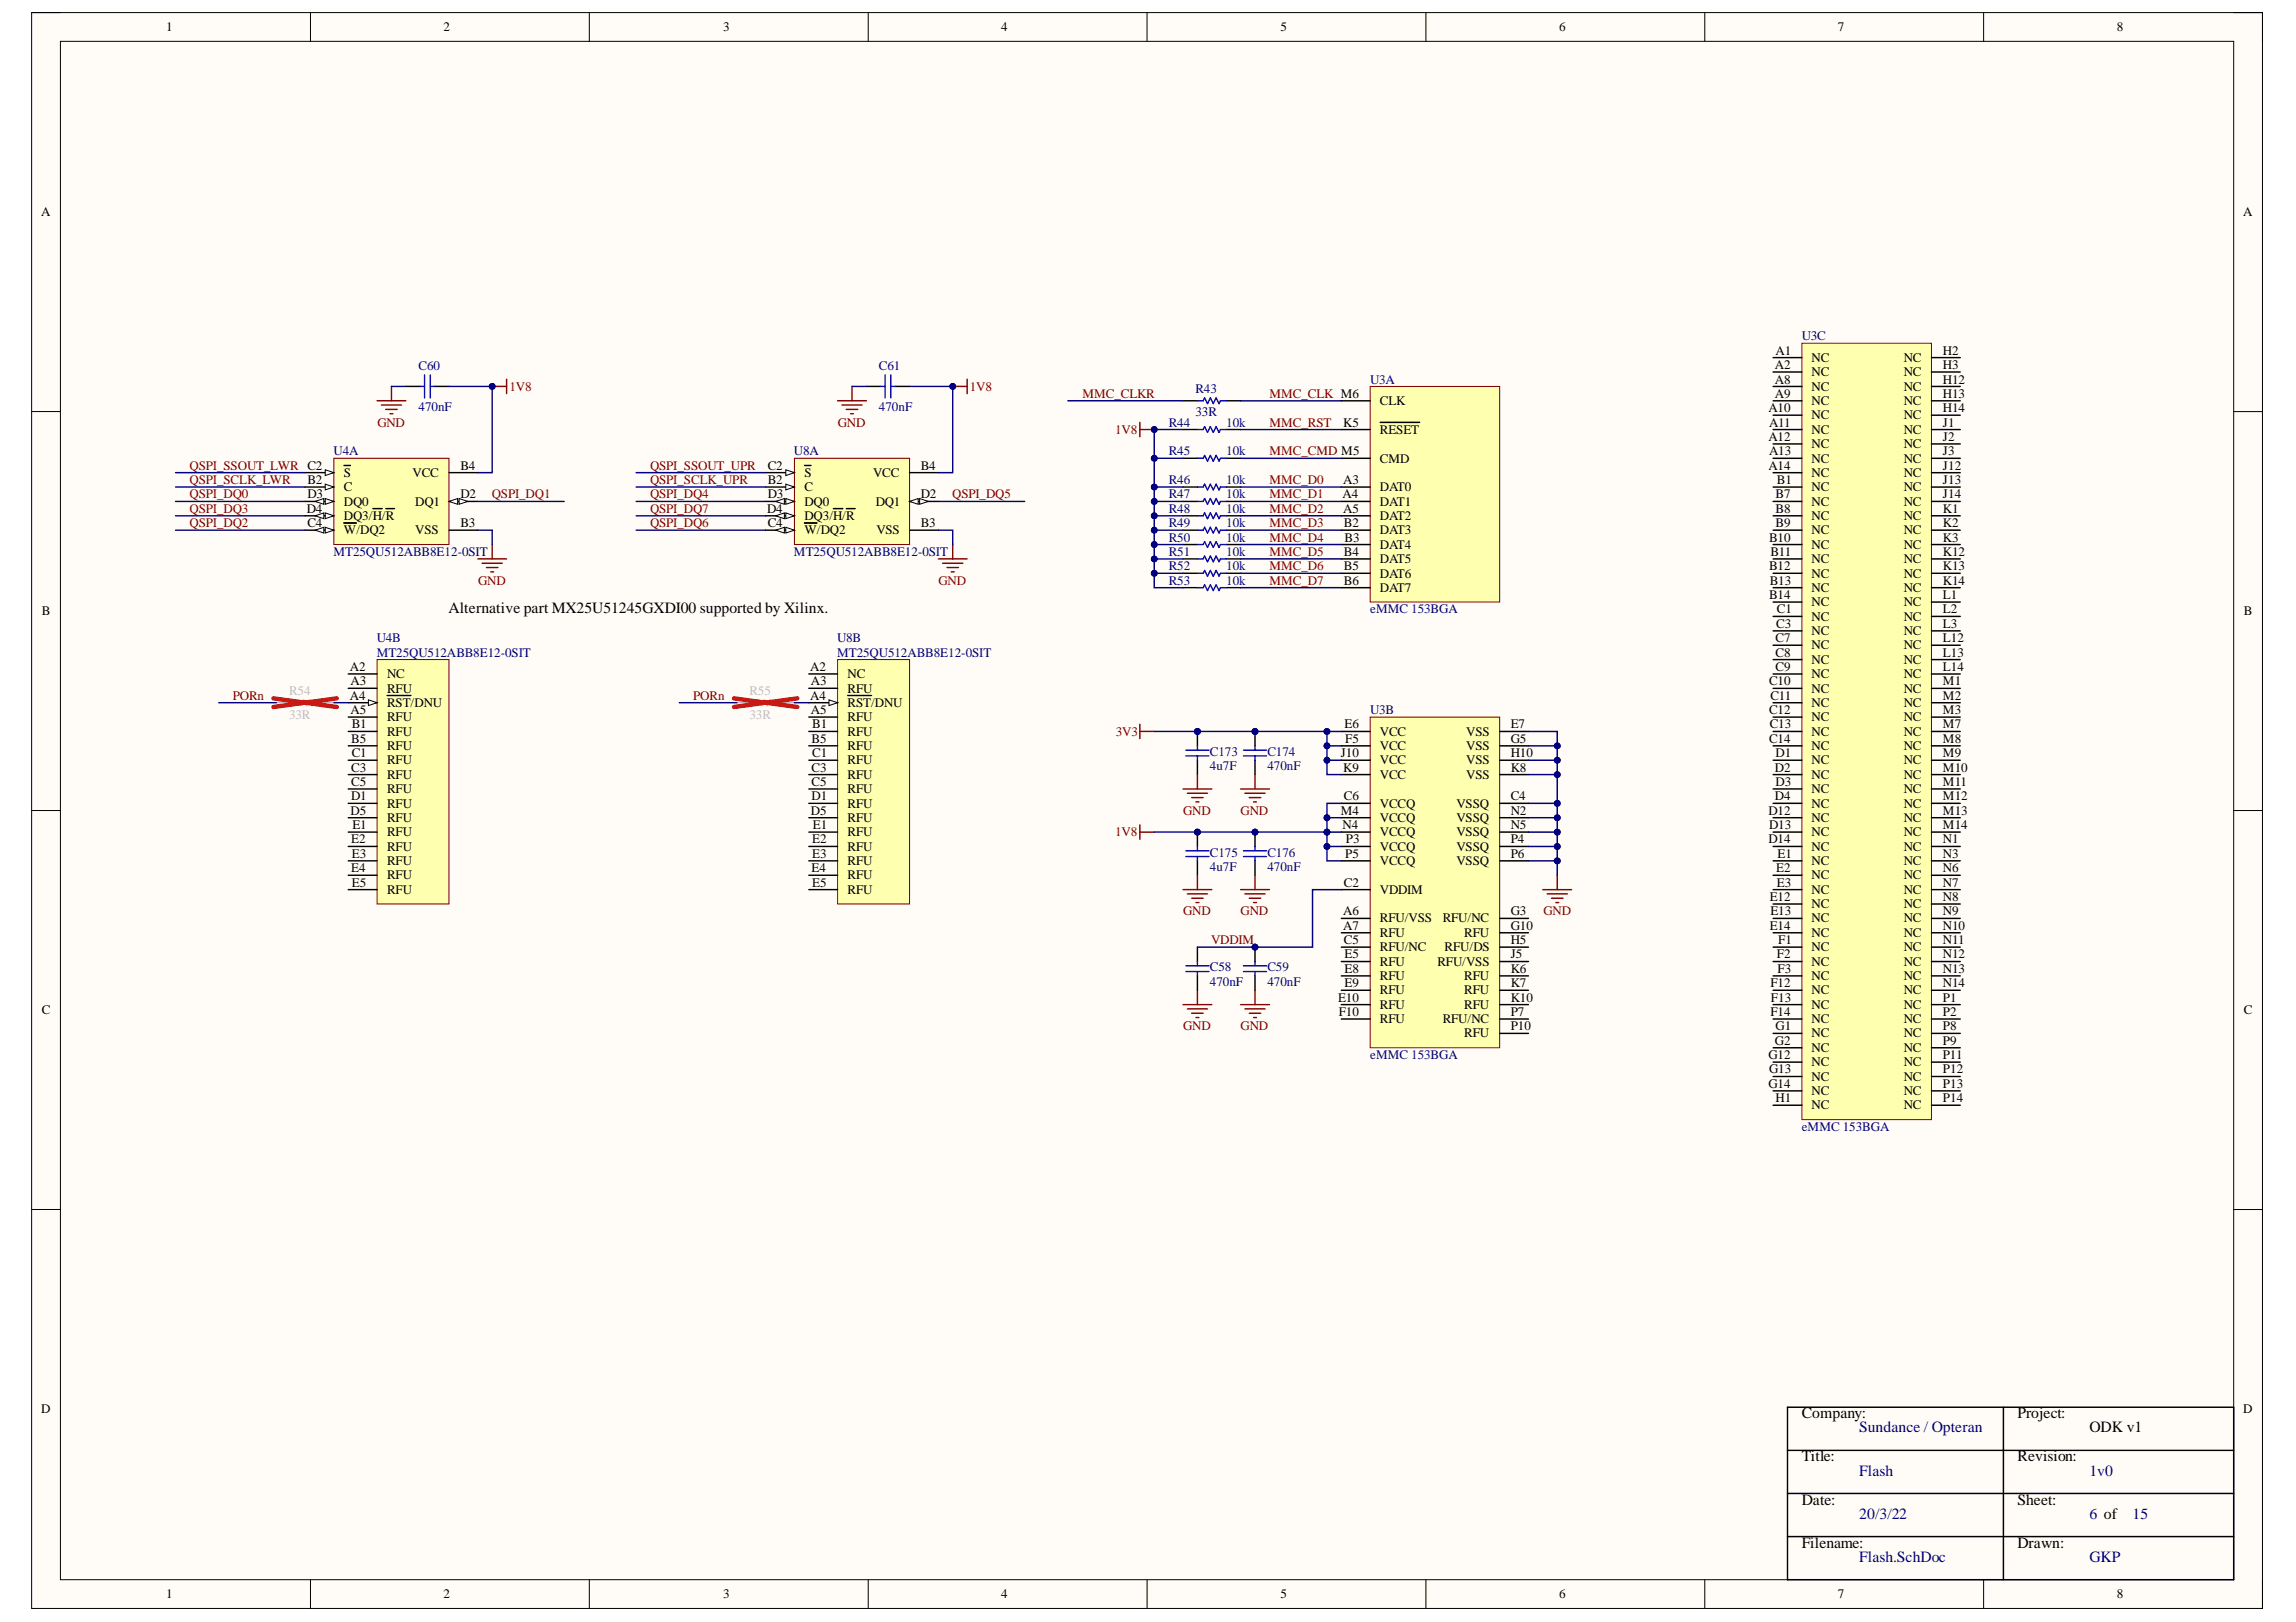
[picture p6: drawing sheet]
<svg xmlns="http://www.w3.org/2000/svg" width="297mm" height="210mm" viewBox="0 0 297 210" stroke-linecap="round" stroke-linejoin="round" font-family="sans-serif">
<defs><g id="words">
<g font-size="2">
<text x="58" y="79.3">Alternative part MX25U51245GXDI00 supported by Xilinx.</text>
<text x="233.1" y="183.5">Company:</text>
<text x="261" y="183.5">Project:</text>
<text x="270.3" y="185.3">ODK v1</text>
<text x="233.1" y="189">Title:</text>
<text x="261" y="189">Revision:</text>
<text x="233.1" y="194.7">Date:</text>
<text x="261" y="194.7">Sheet:</text>
<text x="233.1" y="200.3">Filename:</text>
<text x="261" y="200.3">Drawn:</text>
</g>
<g font-size="2" fill="#000080">
<text x="240.5" y="185.3">Sundance / Opteran</text>
<text x="240.5" y="191">Flash</text>
<text x="270.3" y="191">1v0</text>
<text x="240.5" y="196.6">20/3/22</text>
<text x="270.3" y="196.6">6 of</text>
<text x="275.9" y="196.6">15</text>
<text x="240.5" y="202.1">Flash.SchDoc</text>
<text x="270.3" y="202.1">GKP</text>
</g>
<g font-size="1.7">
<text x="21.5" y="4.1">1</text>
<text x="57.4" y="4.1">2</text>
<text x="93.6" y="4.1">3</text>
<text x="129.5" y="4.1">4</text>
<text x="165.7" y="4.1">5</text>
<text x="201.7" y="4.1">6</text>
<text x="237.7" y="4.1">7</text>
<text x="273.9" y="4.1">8</text>
<text x="5.3" y="28">A</text>
<text x="290.2" y="28">A</text>
<text x="229.6" y="47.8">A2</text>
<text x="229.7" y="45.9">A1</text>
<text x="234.4" y="46.8">NC</text>
<text x="246.3" y="46.8">NC</text>
<text x="251.4" y="45.9">H2</text>
<text x="251.4" y="47.8">H3</text>
<text x="178.5" y="52.4">CLK</text>
<text x="228.8" y="53.3">A10</text>
<text x="229.6" y="49.6">A8</text>
<text x="229.6" y="51.5">A9</text>
<text x="234.4" y="48.7">NC</text>
<text x="234.4" y="50.6">NC</text>
<text x="234.4" y="52.4">NC</text>
<text x="246.3" y="48.7">NC</text>
<text x="246.3" y="50.6">NC</text>
<text x="246.3" y="52.4">NC</text>
<text x="251.4" y="49.6">H12</text>
<text x="251.4" y="51.5">H13</text>
<text x="251.4" y="53.3">H14</text>
<text x="173.8" y="55.2">K5</text>
<text x="178.5" y="56.1">RESET</text>
<text x="178.5" y="59.9">CMD</text>
<text x="228.8" y="57.1">A12</text>
<text x="228.9" y="55.2">A11</text>
<text x="228.9" y="58.9">A13</text>
<text x="234.4" y="54.3">NC</text>
<text x="234.4" y="56.1">NC</text>
<text x="234.4" y="58">NC</text>
<text x="234.4" y="59.9">NC</text>
<text x="246.3" y="54.3">NC</text>
<text x="246.3" y="56.1">NC</text>
<text x="246.3" y="58">NC</text>
<text x="246.3" y="59.9">NC</text>
<text x="251.4" y="55.2">J1</text>
<text x="251.4" y="57.1">J2</text>
<text x="251.4" y="58.9">J3</text>
<text x="39.8" y="62.6">B2</text>
<text x="39.8" y="64.5">D3</text>
<text x="44.5" y="63.6">C</text>
<text x="44.5" y="61.7">S</text>
<text x="44.5" y="65.4">DQ0</text>
<text x="53.4" y="61.7">VCC</text>
<text x="53.7" y="65.4">DQ1</text>
<text x="59.6" y="60.8">B4</text>
<text x="59.6" y="64.5">D2</text>
<text x="99.3" y="62.6">B2</text>
<text x="99.3" y="60.8">C2</text>
<text x="99.3" y="64.5">D3</text>
<text x="104.1" y="63.6">C</text>
<text x="104.1" y="61.7">S</text>
<text x="104.1" y="65.4">DQ0</text>
<text x="113" y="61.7">VCC</text>
<text x="113.3" y="65.4">DQ1</text>
<text x="119.1" y="60.8">B4</text>
<text x="119.1" y="64.5">D2</text>
<text x="173.7" y="64.5">A4</text>
<text x="173.8" y="62.6">A3</text>
<text x="178.5" y="63.6">DAT0</text>
<text x="178.5" y="65.4">DAT1</text>
<text x="228.8" y="60.8">A14</text>
<text x="229.7" y="64.5">B7</text>
<text x="229.9" y="62.6">B1</text>
<text x="234.4" y="61.7">NC</text>
<text x="234.4" y="63.6">NC</text>
<text x="234.4" y="65.4">NC</text>
<text x="246.3" y="61.7">NC</text>
<text x="246.3" y="63.6">NC</text>
<text x="246.3" y="65.4">NC</text>
<text x="251.4" y="60.8">J12</text>
<text x="251.4" y="62.6">J13</text>
<text x="251.4" y="64.5">J14</text>
<text x="39.7" y="66.4">D4</text>
<text x="39.8" y="68.2">C4</text>
<text x="44.5" y="69.2">W/DQ2</text>
<text x="44.5" y="67.3">DQ3/H/R</text>
<text x="53.7" y="69.2">VSS</text>
<text x="59.6" y="68.2">B3</text>
<text x="99.2" y="66.4">D4</text>
<text x="99.3" y="68.2">C4</text>
<text x="104.1" y="69.2">W/DQ2</text>
<text x="104.1" y="67.3">DQ3/H/R</text>
<text x="113.4" y="69.2">VSS</text>
<text x="119.1" y="68.2">B3</text>
<text x="173.8" y="66.4">A5</text>
<text x="173.9" y="68.2">B2</text>
<text x="173.9" y="71.9">B4</text>
<text x="174" y="70.1">B3</text>
<text x="178.5" y="67.3">DAT2</text>
<text x="178.5" y="69.2">DAT3</text>
<text x="178.5" y="71">DAT4</text>
<text x="228.9" y="70.1">B10</text>
<text x="229" y="71.9">B11</text>
<text x="229.7" y="66.4">B8</text>
<text x="229.7" y="68.2">B9</text>
<text x="234.4" y="67.3">NC</text>
<text x="234.4" y="69.2">NC</text>
<text x="234.4" y="71">NC</text>
<text x="246.3" y="67.3">NC</text>
<text x="246.3" y="69.2">NC</text>
<text x="246.3" y="71">NC</text>
<text x="251.4" y="66.4">K1</text>
<text x="251.4" y="68.2">K2</text>
<text x="251.4" y="70.1">K3</text>
<text x="251.4" y="71.9">K12</text>
<text x="173.9" y="73.8">B5</text>
<text x="173.9" y="75.7">B6</text>
<text x="178.5" y="72.9">DAT5</text>
<text x="178.5" y="74.7">DAT6</text>
<text x="178.5" y="76.6">DAT7</text>
<text x="228.9" y="73.8">B12</text>
<text x="228.9" y="77.5">B14</text>
<text x="228.9" y="75.7">B13</text>
<text x="234.4" y="72.9">NC</text>
<text x="234.4" y="74.7">NC</text>
<text x="234.4" y="76.6">NC</text>
<text x="246.3" y="72.9">NC</text>
<text x="246.3" y="74.7">NC</text>
<text x="246.3" y="76.6">NC</text>
<text x="251.4" y="73.8">K13</text>
<text x="251.4" y="75.7">K14</text>
<text x="251.4" y="77.5">L1</text>
<text x="5.4" y="79.6">B</text>
<text x="229.7" y="83.1">C7</text>
<text x="229.8" y="81.2">C3</text>
<text x="229.9" y="79.4">C1</text>
<text x="234.4" y="78.5">NC</text>
<text x="234.4" y="80.3">NC</text>
<text x="234.4" y="82.2">NC</text>
<text x="246.3" y="78.5">NC</text>
<text x="246.3" y="80.3">NC</text>
<text x="246.3" y="82.2">NC</text>
<text x="251.4" y="79.4">L2</text>
<text x="251.4" y="81.2">L3</text>
<text x="251.4" y="83.1">L12</text>
<text x="290.3" y="79.6">B</text>
<text x="45.3" y="86.8">A2</text>
<text x="45.3" y="88.7">A3</text>
<text x="50.1" y="89.6">RFU</text>
<text x="50.1" y="87.8">NC</text>
<text x="104.8" y="86.8">A2</text>
<text x="104.9" y="88.7">A3</text>
<text x="109.7" y="89.6">RFU</text>
<text x="109.7" y="87.8">NC</text>
<text x="228.9" y="88.7">C10</text>
<text x="229.7" y="85">C8</text>
<text x="229.7" y="86.8">C9</text>
<text x="234.4" y="84">NC</text>
<text x="234.4" y="85.9">NC</text>
<text x="234.4" y="87.8">NC</text>
<text x="234.4" y="89.6">NC</text>
<text x="246.3" y="84">NC</text>
<text x="246.3" y="85.9">NC</text>
<text x="246.3" y="87.8">NC</text>
<text x="246.3" y="89.6">NC</text>
<text x="251.4" y="85">L13</text>
<text x="251.4" y="86.8">L14</text>
<text x="251.4" y="88.7">M1</text>
<text x="45.3" y="90.5">A4</text>
<text x="45.3" y="92.4">A5</text>
<text x="45.5" y="94.3">B1</text>
<text x="50.1" y="91.5">RST/DNU</text>
<text x="50.1" y="93.3">RFU</text>
<text x="50.1" y="95.2">RFU</text>
<text x="104.8" y="90.5">A4</text>
<text x="104.9" y="92.4">A5</text>
<text x="105.1" y="94.3">B1</text>
<text x="109.7" y="91.5">RST/DNU</text>
<text x="109.7" y="93.3">RFU</text>
<text x="109.7" y="95.2">RFU</text>
<text x="174" y="94.3">E6</text>
<text x="178.5" y="95.2">VCC</text>
<text x="189.7" y="95.2">VSS</text>
<text x="195.4" y="94.3">E7</text>
<text x="228.9" y="92.4">C12</text>
<text x="228.9" y="94.3">C13</text>
<text x="229" y="90.5">C11</text>
<text x="234.4" y="91.5">NC</text>
<text x="234.4" y="93.3">NC</text>
<text x="234.4" y="95.2">NC</text>
<text x="246.3" y="91.5">NC</text>
<text x="246.3" y="93.3">NC</text>
<text x="246.3" y="95.2">NC</text>
<text x="251.4" y="90.5">M2</text>
<text x="251.4" y="92.4">M3</text>
<text x="251.4" y="94.3">M7</text>
<text x="45.4" y="96.1">B5</text>
<text x="45.4" y="99.8">C3</text>
<text x="45.4" y="101.7">C5</text>
<text x="45.5" y="98">C1</text>
<text x="50.1" y="97.1">RFU</text>
<text x="50.1" y="98.9">RFU</text>
<text x="50.1" y="100.8">RFU</text>
<text x="105" y="96.1">B5</text>
<text x="105" y="99.8">C3</text>
<text x="105" y="101.7">C5</text>
<text x="105.1" y="98">C1</text>
<text x="109.7" y="97.1">RFU</text>
<text x="109.7" y="98.9">RFU</text>
<text x="109.7" y="100.8">RFU</text>
<text x="173.4" y="98">J10</text>
<text x="173.8" y="99.8">K9</text>
<text x="174" y="96.1">F5</text>
<text x="178.5" y="97.1">VCC</text>
<text x="178.5" y="98.9">VCC</text>
<text x="178.5" y="100.8">VCC</text>
<text x="189.7" y="97.1">VSS</text>
<text x="189.7" y="98.9">VSS</text>
<text x="189.7" y="100.8">VSS</text>
<text x="195.4" y="96.1">G5</text>
<text x="195.4" y="98">H10</text>
<text x="195.4" y="99.8">K8</text>
<text x="228.9" y="96.1">C14</text>
<text x="229.6" y="99.8">D2</text>
<text x="229.7" y="98">D1</text>
<text x="229.7" y="101.7">D3</text>
<text x="234.4" y="97.1">NC</text>
<text x="234.4" y="98.9">NC</text>
<text x="234.4" y="100.8">NC</text>
<text x="246.3" y="97.1">NC</text>
<text x="246.3" y="98.9">NC</text>
<text x="246.3" y="100.8">NC</text>
<text x="251.4" y="96.1">M8</text>
<text x="251.4" y="98">M9</text>
<text x="251.4" y="99.8">M10</text>
<text x="251.4" y="101.7">M11</text>
<text x="45.3" y="105.4">D5</text>
<text x="45.4" y="103.6">D1</text>
<text x="45.6" y="107.3">E1</text>
<text x="50.1" y="102.6">RFU</text>
<text x="50.1" y="104.5">RFU</text>
<text x="50.1" y="106.4">RFU</text>
<text x="104.9" y="105.4">D5</text>
<text x="105" y="103.6">D1</text>
<text x="105.2" y="107.3">E1</text>
<text x="109.7" y="102.6">RFU</text>
<text x="109.7" y="104.5">RFU</text>
<text x="109.7" y="106.4">RFU</text>
<text x="173.4" y="105.4">M4</text>
<text x="173.7" y="107.3">N4</text>
<text x="173.9" y="103.6">C6</text>
<text x="178.5" y="104.5">VCCQ</text>
<text x="178.5" y="106.4">VCCQ</text>
<text x="188.4" y="104.5">VSSQ</text>
<text x="188.4" y="106.4">VSSQ</text>
<text x="195.4" y="103.6">C4</text>
<text x="195.4" y="105.4">N2</text>
<text x="195.4" y="107.3">N5</text>
<text x="228.8" y="105.4">D12</text>
<text x="228.9" y="107.3">D13</text>
<text x="229.6" y="103.6">D4</text>
<text x="234.4" y="102.6">NC</text>
<text x="234.4" y="104.5">NC</text>
<text x="234.4" y="106.4">NC</text>
<text x="246.3" y="102.6">NC</text>
<text x="246.3" y="104.5">NC</text>
<text x="246.3" y="106.4">NC</text>
<text x="251.4" y="103.6">M12</text>
<text x="251.4" y="105.4">M13</text>
<text x="251.4" y="107.3">M14</text>
<text x="45.4" y="109.1">E2</text>
<text x="45.4" y="112.9">E4</text>
<text x="45.5" y="111">E3</text>
<text x="50.1" y="108.2">RFU</text>
<text x="50.1" y="110.1">RFU</text>
<text x="50.1" y="111.9">RFU</text>
<text x="50.1" y="113.8">RFU</text>
<text x="105" y="112.9">E4</text>
<text x="105.1" y="109.1">E2</text>
<text x="105.1" y="111">E3</text>
<text x="109.7" y="108.2">RFU</text>
<text x="109.7" y="110.1">RFU</text>
<text x="109.7" y="111.9">RFU</text>
<text x="109.7" y="113.8">RFU</text>
<text x="174" y="111">P5</text>
<text x="174.1" y="109.1">P3</text>
<text x="178.5" y="108.2">VCCQ</text>
<text x="178.5" y="110.1">VCCQ</text>
<text x="178.5" y="111.9">VCCQ</text>
<text x="188.4" y="108.2">VSSQ</text>
<text x="188.4" y="110.1">VSSQ</text>
<text x="188.4" y="111.9">VSSQ</text>
<text x="195.4" y="109.1">P4</text>
<text x="195.4" y="111">P6</text>
<text x="228.8" y="109.1">D14</text>
<text x="229.8" y="112.9">E2</text>
<text x="230" y="111">E1</text>
<text x="234.4" y="108.2">NC</text>
<text x="234.4" y="110.1">NC</text>
<text x="234.4" y="111.9">NC</text>
<text x="234.4" y="113.8">NC</text>
<text x="246.3" y="108.2">NC</text>
<text x="246.3" y="110.1">NC</text>
<text x="246.3" y="111.9">NC</text>
<text x="246.3" y="113.8">NC</text>
<text x="251.4" y="109.1">N1</text>
<text x="251.4" y="111">N3</text>
<text x="251.4" y="112.9">N6</text>
<text x="45.5" y="114.7">E5</text>
<text x="50.1" y="115.7">RFU</text>
<text x="105.1" y="114.7">E5</text>
<text x="109.7" y="115.7">RFU</text>
<text x="173.8" y="118.4">A6</text>
<text x="173.9" y="114.7">C2</text>
<text x="178.5" y="115.7">VDDIM</text>
<text x="178.5" y="119.4">RFU/VSS</text>
<text x="186.6" y="119.4">RFU/NC</text>
<text x="195.4" y="118.4">G3</text>
<text x="228.9" y="116.6">E12</text>
<text x="229" y="118.4">E13</text>
<text x="229.9" y="114.7">E3</text>
<text x="234.4" y="115.7">NC</text>
<text x="234.4" y="117.5">NC</text>
<text x="234.4" y="119.4">NC</text>
<text x="246.3" y="115.7">NC</text>
<text x="246.3" y="117.5">NC</text>
<text x="246.3" y="119.4">NC</text>
<text x="251.4" y="114.7">N7</text>
<text x="251.4" y="116.6">N8</text>
<text x="251.4" y="118.4">N9</text>
<text x="173.8" y="120.3">A7</text>
<text x="173.9" y="122.2">C5</text>
<text x="174" y="124">E5</text>
<text x="174" y="125.9">E8</text>
<text x="178.5" y="121.2">RFU</text>
<text x="178.5" y="123.1">RFU/NC</text>
<text x="178.5" y="125">RFU</text>
<text x="186" y="125">RFU/VSS</text>
<text x="186.9" y="123.1">RFU/DS</text>
<text x="189.4" y="121.2">RFU</text>
<text x="195.4" y="120.3">G10</text>
<text x="195.4" y="122.2">H5</text>
<text x="195.4" y="124">J5</text>
<text x="195.4" y="125.9">K6</text>
<text x="228.9" y="120.3">E14</text>
<text x="229.9" y="124">F2</text>
<text x="230" y="125.9">F3</text>
<text x="230" y="122.2">F1</text>
<text x="234.4" y="121.2">NC</text>
<text x="234.4" y="123.1">NC</text>
<text x="234.4" y="125">NC</text>
<text x="246.3" y="121.2">NC</text>
<text x="246.3" y="123.1">NC</text>
<text x="246.3" y="125">NC</text>
<text x="251.4" y="120.3">N10</text>
<text x="251.4" y="122.2">N11</text>
<text x="251.4" y="124">N12</text>
<text x="251.4" y="125.9">N13</text>
<text x="5.4" y="131.2">C</text>
<text x="173.1" y="129.6">E10</text>
<text x="173.2" y="131.5">F10</text>
<text x="174" y="127.7">E9</text>
<text x="178.5" y="126.8">RFU</text>
<text x="178.5" y="128.7">RFU</text>
<text x="178.5" y="130.5">RFU</text>
<text x="189.4" y="126.8">RFU</text>
<text x="189.4" y="128.7">RFU</text>
<text x="189.4" y="130.5">RFU</text>
<text x="195.4" y="127.7">K7</text>
<text x="195.4" y="129.6">K10</text>
<text x="195.4" y="131.5">P7</text>
<text x="229" y="127.7">F12</text>
<text x="229" y="131.5">F14</text>
<text x="229.1" y="129.6">F13</text>
<text x="234.4" y="126.8">NC</text>
<text x="234.4" y="128.7">NC</text>
<text x="234.4" y="130.5">NC</text>
<text x="246.3" y="126.8">NC</text>
<text x="246.3" y="128.7">NC</text>
<text x="246.3" y="130.5">NC</text>
<text x="251.4" y="127.7">N14</text>
<text x="251.4" y="129.6">P1</text>
<text x="251.4" y="131.5">P2</text>
<text x="290.3" y="131.2">C</text>
<text x="178.5" y="132.4">RFU</text>
<text x="186.6" y="132.4">RFU/NC</text>
<text x="189.4" y="134.3">RFU</text>
<text x="195.4" y="133.3">P10</text>
<text x="228.8" y="137">G12</text>
<text x="229.6" y="135.2">G2</text>
<text x="229.7" y="133.3">G1</text>
<text x="234.4" y="132.4">NC</text>
<text x="234.4" y="134.3">NC</text>
<text x="234.4" y="136.1">NC</text>
<text x="234.4" y="138">NC</text>
<text x="246.3" y="132.4">NC</text>
<text x="246.3" y="134.3">NC</text>
<text x="246.3" y="136.1">NC</text>
<text x="246.3" y="138">NC</text>
<text x="251.4" y="133.3">P8</text>
<text x="251.4" y="135.2">P9</text>
<text x="251.4" y="137">P11</text>
<text x="228.8" y="140.8">G14</text>
<text x="228.9" y="138.9">G13</text>
<text x="229.7" y="142.6">H1</text>
<text x="234.4" y="139.8">NC</text>
<text x="234.4" y="141.7">NC</text>
<text x="234.4" y="143.6">NC</text>
<text x="246.3" y="139.8">NC</text>
<text x="246.3" y="141.7">NC</text>
<text x="246.3" y="143.6">NC</text>
<text x="251.4" y="138.9">P12</text>
<text x="251.4" y="140.8">P13</text>
<text x="251.4" y="142.6">P14</text>
<text x="5.3" y="182.9">D</text>
<text x="290.2" y="182.9">D</text>
<text x="21.5" y="206.8">1</text>
<text x="57.4" y="206.8">2</text>
<text x="93.6" y="206.8">3</text>
<text x="129.5" y="206.8">4</text>
<text x="165.7" y="206.8">5</text>
<text x="201.7" y="206.8">6</text>
<text x="237.7" y="206.8">7</text>
<text x="273.9" y="206.8">8</text>
</g>
<g font-size="1.7" fill="#000080">
<text x="54.1" y="47.9">C60</text>
<text x="113.7" y="47.9">C61</text>
<text x="233.1" y="44.1">U3C</text>
<text x="54.1" y="53.2">470nF</text>
<text x="113.7" y="53.2">470nF</text>
<text x="154.7" y="50.9">R43</text>
<text x="154.7" y="53.9">33R</text>
<text x="177.3" y="49.6">U3A</text>
<text x="43.1" y="58.9">U4A</text>
<text x="102.7" y="58.9">U8A</text>
<text x="151.2" y="55.2">R44</text>
<text x="151.2" y="58.9">R45</text>
<text x="158.6" y="55.2">10k</text>
<text x="158.6" y="58.9">10k</text>
<text x="151.2" y="62.6">R46</text>
<text x="151.2" y="64.5">R47</text>
<text x="158.6" y="62.6">10k</text>
<text x="158.6" y="64.5">10k</text>
<text x="43.1" y="71.9">MT25QU512ABB8E12-0SIT</text>
<text x="102.7" y="71.9">MT25QU512ABB8E12-0SIT</text>
<text x="151.2" y="66.4">R48</text>
<text x="151.2" y="68.2">R49</text>
<text x="151.2" y="70.1">R50</text>
<text x="151.2" y="71.9">R51</text>
<text x="158.6" y="66.4">10k</text>
<text x="158.6" y="68.2">10k</text>
<text x="158.6" y="70.1">10k</text>
<text x="158.6" y="71.9">10k</text>
<text x="151.2" y="73.8">R52</text>
<text x="151.2" y="75.7">R53</text>
<text x="158.6" y="73.8">10k</text>
<text x="158.6" y="75.7">10k</text>
<text x="48.7" y="83.1">U4B</text>
<text x="108.3" y="83.1">U8B</text>
<text x="177.3" y="79.4">eMMC 153BGA</text>
<text x="48.7" y="85">MT25QU512ABB8E12-0SIT</text>
<text x="108.3" y="85">MT25QU512ABB8E12-0SIT</text>
<text x="177.3" y="92.4">U3B</text>
<text x="156.5" y="97.8">C173</text>
<text x="156.5" y="99.7">4u7F</text>
<text x="164" y="97.8">C174</text>
<text x="164" y="99.7">470nF</text>
<text x="156.5" y="110.8">C175</text>
<text x="156.5" y="112.7">4u7F</text>
<text x="164" y="110.8">C176</text>
<text x="164" y="112.7">470nF</text>
<text x="156.5" y="125.7">C58</text>
<text x="164" y="125.7">C59</text>
<text x="156.5" y="127.6">470nF</text>
<text x="164" y="127.6">470nF</text>
<text x="177.3" y="137">eMMC 153BGA</text>
<text x="233.1" y="146.3">eMMC 153BGA</text>
</g>
<g font-size="1.7" fill="#800000">
<text x="65.9" y="50.6">1V8</text>
<text x="125.5" y="50.6">1V8</text>
<text x="140" y="51.5">MMC_CLKR</text>
<text x="164.2" y="51.5">MMC_CLK M6</text>
<text x="48.8" y="55.2">GND</text>
<text x="108.4" y="55.2">GND</text>
<text x="144.3" y="56.1">1V8</text>
<text x="164.2" y="55.2">MMC_RST</text>
<text x="164.2" y="58.9">MMC_CMD M5</text>
<text x="24.5" y="62.6">QSPI_SCLK_LWR</text>
<text x="24.5" y="64.5">QSPI_DQ0</text>
<text x="24.5" y="60.8">QSPI_SSOUT_LWR C2</text>
<text x="63.6" y="64.5">QSPI_DQ1</text>
<text x="84.1" y="64.5">QSPI_DQ4</text>
<text x="84.1" y="60.8">QSPI_SSOUT_UPR</text>
<text x="84.1" y="62.6">QSPI_SCLK_UPR</text>
<text x="123.2" y="64.5">QSPI_DQ5</text>
<text x="164.2" y="62.6">MMC_D0</text>
<text x="164.2" y="64.5">MMC_D1</text>
<text x="24.5" y="68.2">QSPI_DQ2</text>
<text x="24.5" y="66.4">QSPI_DQ3</text>
<text x="84.1" y="68.2">QSPI_DQ6</text>
<text x="84.1" y="66.4">QSPI_DQ7</text>
<text x="164.2" y="66.4">MMC_D2</text>
<text x="164.2" y="68.2">MMC_D3</text>
<text x="164.2" y="70.1">MMC_D4</text>
<text x="164.2" y="71.9">MMC_D5</text>
<text x="61.8" y="75.7">GND</text>
<text x="121.4" y="75.7">GND</text>
<text x="164.2" y="73.8">MMC_D6</text>
<text x="164.2" y="75.7">MMC_D7</text>
<text x="30.1" y="90.5">PORn</text>
<text x="89.7" y="90.5">PORn</text>
<text x="144.3" y="95.2">3V3</text>
<text x="153.1" y="105.4">GND</text>
<text x="160.5" y="105.4">GND</text>
<text x="144.3" y="108.2">1V8</text>
<text x="153.1" y="118.4">GND</text>
<text x="160.5" y="118.4">GND</text>
<text x="199.7" y="118.4">GND</text>
<text x="156.7" y="122.2">VDDIM</text>
<text x="153.1" y="133.3">GND</text>
<text x="160.5" y="133.3">GND</text>
</g>
<g font-size="1.7" fill="#bfbebc">
<text x="37.4" y="90">R54</text>
<text x="97" y="90">R55</text>
<text x="37.4" y="93">33R</text>
<text x="97" y="93">33R</text>
</g>
</g></defs>
<path d="M4.1 1.6h288.6v206.5h-288.6z" fill-rule="evenodd" fill="#fffcf8"/>
<path d="M4.1 1.6h288.6v206.5h-288.6z" fill="none" stroke="#000" stroke-width=".13"/>
<path d="M7.8 5.4h281.2v199h-281.2z" fill-rule="evenodd" fill="#fffcf8"/>
<g fill="none" stroke="#000" stroke-width=".13">
<path d="M4.1 1.6h3.7M7.8 5.4h281.2v199h-281.2zM40.2 1.6v3.8M76.2 1.6v3.8M112.3 1.6v3.8M148.4 1.6v3.8M184.5 1.6v3.8M220.6 1.6v3.8M256.6 1.6v3.8M289 1.6h3.7v3.8M4.1 53.3h3.7M289 53.3h3.7"/>
<path d="M4.1 104.9h3.7M289 104.9h3.7M4.1 156.5h3.7M289 156.5h3.7M40.2 204.4v3.7M76.2 204.4v3.7M112.3 204.4v3.7M148.4 204.4v3.7M184.5 204.4v3.7M220.6 204.4v3.7M256.6 204.4v3.7M292.7 204.4v3.7"/>
</g>
<path d="M231.3 182.1h57.7v22.3h-57.7zM231.3 187.7h57.7M231.3 193.3h57.7M231.3 198.9h57.7M259.2 182.1v22.3" fill="none" stroke="#000" stroke-width=".19"/>
<path d="M43.2 59.3h14.9v11.2h-14.9z" fill-rule="evenodd" fill="#ffffb0"/>
<path d="M43.2 59.3h14.9v11.2h-14.9z" fill="none" stroke="#800000" stroke-width=".13"/>
<path d="M39.5 63h3.7" fill="none" stroke="#000" stroke-width=".19"/>
<path d="M42.1 62.7l1.1 .3-1.1 .4z" fill="#f8fcff"/>
<path d="M42.1 62.7l1.1 .3-1.1 .4z" fill="none" stroke="#000" stroke-width=".13"/>
<path d="M39.5 61.2h3.7M58.1 68.6h3.7M58.1 61.2h3.7" fill="none" stroke="#000" stroke-width=".19"/>
<path d="M42.1 60.8l1.1 .4-1.1 .3z" fill="#f8fcff"/>
<path d="M42.1 60.8l1.1 .4-1.1 .3z" fill="none" stroke="#000" stroke-width=".13"/>
<path d="M39.5 68.6h3.7M44.5 60.2h.8" fill="none" stroke="#000" stroke-width=".19"/>
<path d="M42.1 68.2l1.1 .4-1.1 .4z" fill="#f8fcff"/>
<path d="M42.1 68.2l1.1 .4-1.1 .4z" fill="none" stroke="#000" stroke-width=".13"/>
<path d="M40.8 68.6l1.1-.4v.8z" fill="#f8fcff"/>
<path d="M40.8 68.6l1.1-.4v.8z" fill="none" stroke="#000" stroke-width=".13"/>
<path d="M44.5 67.7h1.6M58.1 64.9h3.7" fill="none" stroke="#000" stroke-width=".19"/>
<path d="M58.1 64.9l1.1-.4v.8z" fill="#f8fcff"/>
<path d="M58.1 64.9l1.1-.4v.8z" fill="none" stroke="#000" stroke-width=".13"/>
<path d="M59.4 64.5l1.1 .4-1.1 .4z" fill="#f8fcff"/>
<path d="M59.4 64.5l1.1 .4-1.1 .4z" fill="none" stroke="#000" stroke-width=".13"/>
<path d="M39.5 64.9h3.7" fill="none" stroke="#000" stroke-width=".19"/>
<path d="M42.1 64.5l1.1 .4-1.1 .4z" fill="#f8fcff"/>
<path d="M42.1 64.5l1.1 .4-1.1 .4z" fill="none" stroke="#000" stroke-width=".13"/>
<path d="M40.8 64.9l1.1-.4v.8z" fill="#f8fcff"/>
<path d="M40.8 64.9l1.1-.4v.8z" fill="none" stroke="#000" stroke-width=".13"/>
<path d="M39.5 66.8h3.7" fill="none" stroke="#000" stroke-width=".19"/>
<path d="M42.1 66.4l1.1 .4-1.1 .3z" fill="#f8fcff"/>
<path d="M42.1 66.4l1.1 .4-1.1 .3z" fill="none" stroke="#000" stroke-width=".13"/>
<path d="M40.8 66.8l1.1-.4v.7z" fill="#f8fcff"/>
<path d="M40.8 66.8l1.1-.4v.7z" fill="none" stroke="#000" stroke-width=".13"/>
<path d="M48.2 65.8h1.2M49.9 65.8h1.2" fill="none" stroke="#000" stroke-width=".19"/>
<path d="M102.8 59.3h14.9v11.2h-14.9z" fill-rule="evenodd" fill="#ffffb0"/>
<path d="M102.8 59.3h14.9v11.2h-14.9z" fill="none" stroke="#800000" stroke-width=".13"/>
<path d="M99.1 63h3.7" fill="none" stroke="#000" stroke-width=".19"/>
<path d="M101.7 62.7l1.1 .3-1.1 .4z" fill="#f8fcff"/>
<path d="M101.7 62.7l1.1 .3-1.1 .4z" fill="none" stroke="#000" stroke-width=".13"/>
<path d="M99.1 61.2h3.7M117.7 68.6h3.7M117.7 61.2h3.7" fill="none" stroke="#000" stroke-width=".19"/>
<path d="M101.7 60.8l1.1 .4-1.1 .3z" fill="#f8fcff"/>
<path d="M101.7 60.8l1.1 .4-1.1 .3z" fill="none" stroke="#000" stroke-width=".13"/>
<path d="M99.1 68.6h3.7M104.1 60.2h.8" fill="none" stroke="#000" stroke-width=".19"/>
<path d="M101.7 68.2l1.1 .4-1.1 .4z" fill="#f8fcff"/>
<path d="M101.7 68.2l1.1 .4-1.1 .4z" fill="none" stroke="#000" stroke-width=".13"/>
<path d="M100.4 68.6l1.1-.4v.8z" fill="#f8fcff"/>
<path d="M100.4 68.6l1.1-.4v.8z" fill="none" stroke="#000" stroke-width=".13"/>
<path d="M104.1 67.7h1.6M117.7 64.9h3.7" fill="none" stroke="#000" stroke-width=".19"/>
<path d="M117.7 64.9l1.1-.4v.8z" fill="#f8fcff"/>
<path d="M117.7 64.9l1.1-.4v.8z" fill="none" stroke="#000" stroke-width=".13"/>
<path d="M119 64.5l1.1 .4-1.1 .4z" fill="#f8fcff"/>
<path d="M119 64.5l1.1 .4-1.1 .4z" fill="none" stroke="#000" stroke-width=".13"/>
<path d="M99.1 64.9h3.7" fill="none" stroke="#000" stroke-width=".19"/>
<path d="M101.7 64.5l1.1 .4-1.1 .4z" fill="#f8fcff"/>
<path d="M101.7 64.5l1.1 .4-1.1 .4z" fill="none" stroke="#000" stroke-width=".13"/>
<path d="M100.4 64.9l1.1-.4v.8z" fill="#f8fcff"/>
<path d="M100.4 64.9l1.1-.4v.8z" fill="none" stroke="#000" stroke-width=".13"/>
<path d="M99.1 66.8h3.7" fill="none" stroke="#000" stroke-width=".19"/>
<path d="M101.7 66.4l1.1 .4-1.1 .3z" fill="#f8fcff"/>
<path d="M101.7 66.4l1.1 .4-1.1 .3z" fill="none" stroke="#000" stroke-width=".13"/>
<path d="M100.4 66.8l1.1-.4v.7z" fill="#f8fcff"/>
<path d="M100.4 66.8l1.1-.4v.7z" fill="none" stroke="#000" stroke-width=".13"/>
<path d="M107.8 65.8h1.2M109.5 65.8h1.1" fill="none" stroke="#000" stroke-width=".19"/>
<g fill="none" stroke="#800000" stroke-width=".19">
<path d="M147.5 54.7v1.8M147.5 55.6h1.8M147.5 93.7v1.9M147.5 94.7h1.8M147.5 106.7v1.9M147.5 107.7h1.8M199.6 115.1h3.7M200.2 115.7h2.6M200.7 116.2h1.5M201.3 116.8h.4M201.5 113.3v1.8M153.1 130h3.7"/>
<path d="M153.6 130.6h2.6M154.2 131.1h1.5M154.7 131.7h.4M154.9 128.1v1.9M160.5 130h3.7M161.1 130.6h2.6M161.6 131.1h1.5M162.2 131.7h.3M162.4 128.1v1.9"/>
</g>
<circle cx="149.3" cy="55.6" r=".37" fill="#000080"/>
<circle cx="149.3" cy="55.6" r=".37" fill="none" stroke="#000080" stroke-width=".13"/>
<path d="M63.7 50h1.8M65.5 49.1v1.8" fill="none" stroke="#800000" stroke-width=".19"/>
<circle cx="63.7" cy="50" r=".37" fill="#000080"/>
<circle cx="63.7" cy="50" r=".37" fill="none" stroke="#000080" stroke-width=".13"/>
<path d="M48.8 51.9h3.7M49.3 52.4h2.6M49.9 53h1.5M50.5 53.5h.3M50.6 50v1.9M123.3 50h1.8M125.1 49.1v1.8" fill="none" stroke="#800000" stroke-width=".19"/>
<circle cx="123.3" cy="50" r=".37" fill="#000080"/>
<circle cx="123.3" cy="50" r=".37" fill="none" stroke="#000080" stroke-width=".13"/>
<g fill="none" stroke="#800000" stroke-width=".19">
<path d="M108.4 51.9h3.7M108.9 52.4h2.6M109.5 53h1.5M110 53.5h.4M110.2 50v1.9M61.8 72.3h3.7M62.4 72.9h2.6M62.9 73.4h1.5M63.5 74h.4M63.7 70.5v1.8M121.4 72.3h3.7M122 72.9h2.6"/>
<path d="M122.5 73.4h1.5M123.1 74h.3M123.3 70.5v1.8"/>
</g>
<path d="M48.8 85.4h9.3v31.6h-9.3z" fill-rule="evenodd" fill="#ffffb0"/>
<path d="M48.8 85.4h9.3v31.6h-9.3z" fill="none" stroke="#800000" stroke-width=".13"/>
<path d="M45.1 89.1h3.7M45.1 90.9h3.7" fill="none" stroke="#000" stroke-width=".19"/>
<path d="M47.7 90.6l1.1 .3-1.1 .4z" fill="#f8fcff"/>
<path d="M47.7 90.6l1.1 .3-1.1 .4z" fill="none" stroke="#000" stroke-width=".13"/>
<g fill="none" stroke="#000" stroke-width=".19">
<path d="M45.1 92.8h3.7M45.1 94.7h3.7M45.1 96.5h3.7M45.1 98.4h3.7M45.1 87.2h3.7M50.1 90h3.1M45.1 100.2h3.7M45.1 102.1h3.7M45.1 104h3.7M45.1 105.8h3.7M45.1 107.7h3.7M45.1 109.5h3.7"/>
<path d="M45.1 111.4h3.7M45.1 113.3h3.7M45.1 115.1h3.7"/>
</g>
<path d="M108.4 85.4h9.3v31.6h-9.3z" fill-rule="evenodd" fill="#ffffb0"/>
<path d="M108.4 85.4h9.3v31.6h-9.3z" fill="none" stroke="#800000" stroke-width=".13"/>
<path d="M104.6 89.1h3.8M104.6 90.9h3.8" fill="none" stroke="#000" stroke-width=".19"/>
<path d="M107.2 90.6l1.2 .3-1.2 .4z" fill="#f8fcff"/>
<path d="M107.2 90.6l1.2 .3-1.2 .4z" fill="none" stroke="#000" stroke-width=".13"/>
<g fill="none" stroke="#000" stroke-width=".19">
<path d="M52.5 50h1.9M56.2 50h1.9M112.1 50h1.9M115.8 50h1.9M104.6 92.8h3.8M104.6 94.7h3.8M104.6 96.5h3.8M104.6 98.4h3.8M104.6 87.2h3.8M109.7 90h3.1M104.6 100.2h3.8M104.6 102.1h3.8"/>
<path d="M104.6 104h3.8M104.6 105.8h3.8M104.6 107.7h3.8M104.6 109.5h3.8M104.6 111.4h3.8M104.6 113.3h3.8M104.6 115.1h3.8M154.9 122.6v1.8M154.9 126.3v1.8"/>
</g>
<path d="M54.4 50h.5M54.9 48.5v3M55.7 48.5v3M55.7 50h.5M114 50h.5M114.5 48.5v3M115.3 50h.5M115.3 48.5v3M153.4 125.7h3M153.4 125h3M154.9 124.4v.6M154.9 125.7v.6" fill="none" stroke="#00f" stroke-width=".19"/>
<path d="M35.7 90.9h2.7l.1-.3 .4 .7 .4-.7 .4 .7 .3-.7 .4 .7 .2-.4h2.6M95.3 90.9h2.6l.2-.3 .4 .7 .4-.7 .3 .7 .4-.7 .4 .7 .2-.4h2.6" fill="none" stroke="#bfbebc" stroke-width=".19"/>
<path d="M35.4 90.4l8.2 1.1M43.6 90.4l-8.2 1.1M95 90.4l8.2 1.1M103.2 90.4l-8.2 1.1" fill="none" stroke="#f00" stroke-width=".56"/>
<circle cx="162.4" cy="122.6" r=".37" fill="#000080"/>
<circle cx="162.4" cy="122.6" r=".37" fill="none" stroke="#000080" stroke-width=".13"/>
<path d="M162.4 122.6v1.8" fill="none" stroke="#000" stroke-width=".19"/>
<circle cx="162.4" cy="122.6" r=".37" fill="#000080"/>
<circle cx="162.4" cy="122.6" r=".37" fill="none" stroke="#000080" stroke-width=".13"/>
<g fill="none" stroke="#000" stroke-width=".19">
<path d="M153.1 51.9h1.8M153.1 55.6h1.8M153.1 59.3h1.8M158.6 51.9h1.9M158.6 55.6h1.9M158.6 59.3h1.9M153.1 63h1.8M153.1 64.9h1.8M153.1 66.8h1.8M153.1 68.6h1.8M153.1 70.5h1.8M153.1 72.3h1.8"/>
<path d="M153.1 74.2h1.8M153.1 76h1.8M158.6 63h1.9M158.6 64.9h1.9M158.6 66.8h1.9M158.6 68.6h1.9M158.6 70.5h1.9M158.6 72.3h1.9M158.6 74.2h1.9M158.6 76h1.9M162.4 126.3v1.8"/>
</g>
<g fill="none" stroke="#00f" stroke-width=".19">
<path d="M154.9 51.9h.8l.1-.4 .4 .7 .4-.7 .4 .7 .3-.7 .4 .7 .2-.3h.7M154.9 55.6h.8l.1-.4 .4 .8 .4-.8 .4 .8 .3-.8 .4 .8 .2-.4h.7M154.9 59.3h.8l.1-.4 .4 .8 .4-.8 .4 .8 .3-.8 .4 .8 .2-.4h.7M154.9 63h.8l.1-.3 .4 .7 .4-.7 .4 .7 .3-.7 .4 .7 .2-.4h.7M154.9 64.9h.8l.1-.4 .4 .8 .4-.8 .4 .8 .3-.8 .4 .8 .2-.4h.7M154.9 66.8h.8l.1-.4 .4 .7 .4-.7 .4 .7 .3-.7 .4 .7 .2-.3h.7M154.9 68.6h.8l.1-.4 .4 .8 .4-.8 .4 .8 .3-.8 .4 .8 .2-.4h.7M154.9 70.5h.8l.1-.4 .4 .7 .4-.7 .4 .7 .3-.7 .4 .7 .2-.3h.7M154.9 72.3h.8l.1-.3 .4 .7 .4-.7 .4 .7 .3-.7 .4 .7 .2-.4h.7M154.9 74.2h.8l.1-.4 .4 .8 .4-.8 .4 .8 .3-.8 .4 .8 .2-.4h.7M154.9 76h.8l.1-.3 .4 .7 .4-.7 .4 .7 .3-.7 .4 .7 .2-.4h.7M160.9 125.7h3"/>
<path d="M160.9 125h3M162.4 124.4v.6M162.4 125.7v.6"/>
</g>
<path d="M177.3 50h16.7v27.9h-16.7z" fill-rule="evenodd" fill="#ffffb0"/>
<path d="M177.3 50h16.7v27.9h-16.7z" fill="none" stroke="#800000" stroke-width=".13"/>
<path d="M173.5 51.9h3.8M173.5 55.6h3.8M173.5 59.3h3.8M178.6 54.7h5.1M173.5 63h3.8M173.5 64.9h3.8M173.5 66.8h3.8M173.5 68.6h3.8M173.5 70.5h3.8M173.5 72.3h3.8M173.5 74.2h3.8M173.5 76h3.8" fill="none" stroke="#000" stroke-width=".19"/>
<path d="M177.3 92.8h16.7v42.8h-16.7z" fill-rule="evenodd" fill="#ffffb0"/>
<path d="M177.3 92.8h16.7v42.8h-16.7z" fill="none" stroke="#800000" stroke-width=".13"/>
<g fill="none" stroke="#000" stroke-width=".19">
<path d="M173.5 94.7h3.8M173.5 96.5h3.8M173.5 98.4h3.8M194 94.7h3.7M194 96.5h3.7M194 98.4h3.7M173.5 100.2h3.8M173.5 104h3.8M173.5 105.8h3.8M173.5 107.7h3.8M173.5 109.5h3.8M173.5 111.4h3.8"/>
<path d="M173.5 115.1h3.8M173.5 118.9h3.8M194 100.2h3.7M194 104h3.7M194 105.8h3.7M194 107.7h3.7M194 109.5h3.7M194 111.4h3.7M194 118.9h3.7M173.5 120.7h3.8M173.5 122.6h3.8M173.5 124.4h3.8"/>
<path d="M173.5 126.3h3.8M173.5 128.2h3.8M173.5 130h3.8M173.5 131.9h3.8M194 120.7h3.7M194 122.6h3.7M194 124.4h3.7M194 126.3h3.7M194 128.2h3.7M194 130h3.7M194 131.9h3.7M194 133.7h3.7"/>
</g>
<path d="M233.1 44.4h16.8v100.5h-16.8z" fill-rule="evenodd" fill="#ffffb0"/>
<path d="M233.1 44.4h16.8v100.5h-16.8z" fill="none" stroke="#800000" stroke-width=".13"/>
<g fill="none" stroke="#000" stroke-width=".19">
<path d="M229.4 46.3h3.7M229.4 48.1h3.7M229.4 50h3.7M229.4 51.9h3.7M229.4 53.7h3.7M229.4 55.6h3.7M229.4 57.5h3.7M229.4 59.3h3.7M249.9 46.3h3.7M249.9 48.1h3.7M249.9 50h3.7M249.9 51.9h3.7"/>
<path d="M249.9 53.7h3.7M249.9 55.6h3.7M249.9 57.5h3.7M249.9 59.3h3.7M229.4 61.2h3.7M229.4 63h3.7M229.4 64.9h3.7M229.4 66.8h3.7M229.4 68.6h3.7M229.4 70.5h3.7M229.4 72.3h3.7M229.4 74.2h3.7"/>
<path d="M229.4 76h3.7M229.4 77.9h3.7M229.4 79.8h3.7M249.9 61.2h3.7M249.9 63h3.7M249.9 64.9h3.7M249.9 66.8h3.7M249.9 68.6h3.7M249.9 70.5h3.7M249.9 72.3h3.7M249.9 74.2h3.7M249.9 76h3.7"/>
<path d="M249.9 77.9h3.7M249.9 79.8h3.7M229.4 81.6h3.7M229.4 83.5h3.7M229.4 85.4h3.7M229.4 87.2h3.7M229.4 89.1h3.7M229.4 90.9h3.7M229.4 92.8h3.7M229.4 94.7h3.7M229.4 96.5h3.7M229.4 98.4h3.7"/>
<path d="M249.9 81.6h3.7M249.9 83.5h3.7M249.9 85.4h3.7M249.9 87.2h3.7M249.9 89.1h3.7M249.9 90.9h3.7M249.9 92.8h3.7M249.9 94.7h3.7M249.9 96.5h3.7M249.9 98.4h3.7M229.4 100.2h3.7M229.4 102.1h3.7"/>
<path d="M229.4 104h3.7M229.4 105.8h3.7M229.4 107.7h3.7M229.4 109.5h3.7M229.4 111.4h3.7M229.4 113.3h3.7M229.4 115.1h3.7M229.4 117h3.7M229.4 118.9h3.7M249.9 100.2h3.7M249.9 102.1h3.7M249.9 104h3.7"/>
<path d="M249.9 105.8h3.7M249.9 107.7h3.7M249.9 109.5h3.7M249.9 111.4h3.7M249.9 113.3h3.7M249.9 115.1h3.7M249.9 117h3.7M249.9 118.9h3.7M229.4 120.7h3.7M229.4 122.6h3.7M229.4 124.4h3.7M229.4 126.3h3.7"/>
<path d="M229.4 128.2h3.7M229.4 130h3.7M229.4 131.9h3.7M229.4 133.7h3.7M229.4 135.6h3.7M229.4 137.4h3.7M229.4 139.3h3.7M249.9 120.7h3.7M249.9 122.6h3.7M249.9 124.4h3.7M249.9 126.3h3.7M249.9 128.2h3.7"/>
<path d="M249.9 130h3.7M249.9 131.9h3.7M249.9 133.7h3.7M249.9 135.6h3.7M249.9 137.4h3.7M249.9 139.3h3.7M229.4 141.2h3.7M229.4 143h3.7M249.9 141.2h3.7M249.9 143h3.7"/>
</g>
<circle cx="154.9" cy="94.7" r=".37" fill="#000080"/>
<circle cx="154.9" cy="94.7" r=".37" fill="none" stroke="#000080" stroke-width=".13"/>
<path d="M154.9 94.7v1.8M154.9 98.4v1.8" fill="none" stroke="#000" stroke-width=".19"/>
<circle cx="154.9" cy="94.7" r=".37" fill="#000080"/>
<circle cx="154.9" cy="94.7" r=".37" fill="none" stroke="#000080" stroke-width=".13"/>
<path d="M153.4 97.1h3M153.4 97.8h3M154.9 96.5v.6M154.9 97.8v.6" fill="none" stroke="#00f" stroke-width=".19"/>
<circle cx="162.4" cy="94.7" r=".37" fill="#000080"/>
<circle cx="162.4" cy="94.7" r=".37" fill="none" stroke="#000080" stroke-width=".13"/>
<path d="M162.4 94.7v1.8" fill="none" stroke="#000" stroke-width=".19"/>
<circle cx="162.4" cy="94.7" r=".37" fill="#000080"/>
<circle cx="162.4" cy="94.7" r=".37" fill="none" stroke="#000080" stroke-width=".13"/>
<path d="M162.4 98.4v1.8" fill="none" stroke="#000" stroke-width=".19"/>
<path d="M160.9 97.8h3M160.9 97.1h3M162.4 96.5v.6M162.4 97.8v.6" fill="none" stroke="#00f" stroke-width=".19"/>
<path d="M153.1 102.1h3.7M153.6 102.7h2.6M154.2 103.2h1.5M154.7 103.8h.4M154.9 100.2v1.9M160.5 102.1h3.7M161.1 102.7h2.6M161.6 103.2h1.5M162.2 103.8h.3M162.4 100.2v1.9" fill="none" stroke="#800000" stroke-width=".19"/>
<circle cx="154.9" cy="107.7" r=".37" fill="#000080"/>
<circle cx="154.9" cy="107.7" r=".37" fill="none" stroke="#000080" stroke-width=".13"/>
<path d="M154.9 107.7v1.8M154.9 111.4v1.9" fill="none" stroke="#000" stroke-width=".19"/>
<circle cx="154.9" cy="107.7" r=".37" fill="#000080"/>
<circle cx="154.9" cy="107.7" r=".37" fill="none" stroke="#000080" stroke-width=".13"/>
<path d="M153.4 110.1h3M153.4 110.8h3M154.9 109.5v.6M154.9 110.8v.6" fill="none" stroke="#00f" stroke-width=".19"/>
<circle cx="162.4" cy="107.7" r=".37" fill="#000080"/>
<circle cx="162.4" cy="107.7" r=".37" fill="none" stroke="#000080" stroke-width=".13"/>
<path d="M162.4 107.7v1.8" fill="none" stroke="#000" stroke-width=".19"/>
<circle cx="162.4" cy="107.7" r=".37" fill="#000080"/>
<circle cx="162.4" cy="107.7" r=".37" fill="none" stroke="#000080" stroke-width=".13"/>
<path d="M162.4 111.4v1.9" fill="none" stroke="#000" stroke-width=".19"/>
<path d="M160.9 110.8h3M160.9 110.1h3M162.4 109.5v.6M162.4 110.8v.6" fill="none" stroke="#00f" stroke-width=".19"/>
<path d="M153.1 115.1h3.7M153.6 115.7h2.6M154.2 116.2h1.5M154.7 116.8h.4M154.9 113.3v1.8M160.5 115.1h3.7M161.1 115.7h2.6M161.6 116.2h1.5M162.2 116.8h.3M162.4 113.3v1.8" fill="none" stroke="#800000" stroke-width=".19"/>
<path d="M173.5 94.7h-1.8v5.5h1.8" fill="none" stroke="#000080" stroke-width=".19"/>
<circle cx="171.7" cy="94.7" r=".37" fill="#000080"/>
<circle cx="171.7" cy="94.7" r=".37" fill="none" stroke="#000080" stroke-width=".13"/>
<circle cx="171.7" cy="96.5" r=".37" fill="#000080"/>
<circle cx="171.7" cy="96.5" r=".37" fill="none" stroke="#000080" stroke-width=".13"/>
<circle cx="171.7" cy="98.4" r=".37" fill="#000080"/>
<circle cx="171.7" cy="98.4" r=".37" fill="none" stroke="#000080" stroke-width=".13"/>
<path d="M171.7 96.5h1.8" fill="none" stroke="#000080" stroke-width=".19"/>
<circle cx="171.7" cy="96.5" r=".37" fill="#000080"/>
<circle cx="171.7" cy="96.5" r=".37" fill="none" stroke="#000080" stroke-width=".13"/>
<path d="M171.7 98.4h1.8" fill="none" stroke="#000080" stroke-width=".19"/>
<circle cx="171.7" cy="98.4" r=".37" fill="#000080"/>
<circle cx="171.7" cy="98.4" r=".37" fill="none" stroke="#000080" stroke-width=".13"/>
<path d="M149.3 94.7h22.4" fill="none" stroke="#000080" stroke-width=".19"/>
<circle cx="171.7" cy="94.7" r=".37" fill="#000080"/>
<circle cx="171.7" cy="94.7" r=".37" fill="none" stroke="#000080" stroke-width=".13"/>
<circle cx="162.4" cy="94.7" r=".37" fill="#000080"/>
<circle cx="162.4" cy="94.7" r=".37" fill="none" stroke="#000080" stroke-width=".13"/>
<circle cx="154.9" cy="94.7" r=".37" fill="#000080"/>
<circle cx="154.9" cy="94.7" r=".37" fill="none" stroke="#000080" stroke-width=".13"/>
<path d="M171.7 109.5h1.8" fill="none" stroke="#000080" stroke-width=".19"/>
<circle cx="171.7" cy="109.5" r=".37" fill="#000080"/>
<circle cx="171.7" cy="109.5" r=".37" fill="none" stroke="#000080" stroke-width=".13"/>
<path d="M171.7 107.7h1.8" fill="none" stroke="#000080" stroke-width=".19"/>
<circle cx="171.7" cy="107.7" r=".37" fill="#000080"/>
<circle cx="171.7" cy="107.7" r=".37" fill="none" stroke="#000080" stroke-width=".13"/>
<path d="M171.7 105.8h1.8" fill="none" stroke="#000080" stroke-width=".19"/>
<circle cx="171.7" cy="105.8" r=".37" fill="#000080"/>
<circle cx="171.7" cy="105.8" r=".37" fill="none" stroke="#000080" stroke-width=".13"/>
<path d="M197.7 94.7h3.8v18.6" fill="none" stroke="#000080" stroke-width=".19"/>
<circle cx="201.5" cy="96.5" r=".37" fill="#000080"/>
<circle cx="201.5" cy="96.5" r=".37" fill="none" stroke="#000080" stroke-width=".13"/>
<circle cx="201.5" cy="98.4" r=".37" fill="#000080"/>
<circle cx="201.5" cy="98.4" r=".37" fill="none" stroke="#000080" stroke-width=".13"/>
<circle cx="201.5" cy="100.2" r=".37" fill="#000080"/>
<circle cx="201.5" cy="100.2" r=".37" fill="none" stroke="#000080" stroke-width=".13"/>
<circle cx="201.5" cy="104" r=".37" fill="#000080"/>
<circle cx="201.5" cy="104" r=".37" fill="none" stroke="#000080" stroke-width=".13"/>
<circle cx="201.5" cy="105.8" r=".37" fill="#000080"/>
<circle cx="201.5" cy="105.8" r=".37" fill="none" stroke="#000080" stroke-width=".13"/>
<circle cx="201.5" cy="107.7" r=".37" fill="#000080"/>
<circle cx="201.5" cy="107.7" r=".37" fill="none" stroke="#000080" stroke-width=".13"/>
<circle cx="201.5" cy="109.5" r=".37" fill="#000080"/>
<circle cx="201.5" cy="109.5" r=".37" fill="none" stroke="#000080" stroke-width=".13"/>
<circle cx="201.5" cy="111.4" r=".37" fill="#000080"/>
<circle cx="201.5" cy="111.4" r=".37" fill="none" stroke="#000080" stroke-width=".13"/>
<path d="M197.7 111.4h3.8" fill="none" stroke="#000080" stroke-width=".19"/>
<circle cx="201.5" cy="111.4" r=".37" fill="#000080"/>
<circle cx="201.5" cy="111.4" r=".37" fill="none" stroke="#000080" stroke-width=".13"/>
<path d="M197.7 109.5h3.8" fill="none" stroke="#000080" stroke-width=".19"/>
<circle cx="201.5" cy="109.5" r=".37" fill="#000080"/>
<circle cx="201.5" cy="109.5" r=".37" fill="none" stroke="#000080" stroke-width=".13"/>
<path d="M197.7 107.7h3.8" fill="none" stroke="#000080" stroke-width=".19"/>
<circle cx="201.5" cy="107.7" r=".37" fill="#000080"/>
<circle cx="201.5" cy="107.7" r=".37" fill="none" stroke="#000080" stroke-width=".13"/>
<path d="M197.7 105.8h3.8" fill="none" stroke="#000080" stroke-width=".19"/>
<circle cx="201.5" cy="105.8" r=".37" fill="#000080"/>
<circle cx="201.5" cy="105.8" r=".37" fill="none" stroke="#000080" stroke-width=".13"/>
<path d="M197.7 104h3.8" fill="none" stroke="#000080" stroke-width=".19"/>
<circle cx="201.5" cy="104" r=".37" fill="#000080"/>
<circle cx="201.5" cy="104" r=".37" fill="none" stroke="#000080" stroke-width=".13"/>
<path d="M197.7 98.4h3.8" fill="none" stroke="#000080" stroke-width=".19"/>
<circle cx="201.5" cy="98.4" r=".37" fill="#000080"/>
<circle cx="201.5" cy="98.4" r=".37" fill="none" stroke="#000080" stroke-width=".13"/>
<path d="M197.7 96.5h3.8" fill="none" stroke="#000080" stroke-width=".19"/>
<circle cx="201.5" cy="96.5" r=".37" fill="#000080"/>
<circle cx="201.5" cy="96.5" r=".37" fill="none" stroke="#000080" stroke-width=".13"/>
<path d="M197.7 100.2h3.8" fill="none" stroke="#000080" stroke-width=".19"/>
<circle cx="201.5" cy="100.2" r=".37" fill="#000080"/>
<circle cx="201.5" cy="100.2" r=".37" fill="none" stroke="#000080" stroke-width=".13"/>
<path d="M153.1 55.6h-3.8v3.7h3.8" fill="none" stroke="#000080" stroke-width=".19"/>
<circle cx="149.3" cy="59.3" r=".37" fill="#000080"/>
<circle cx="149.3" cy="59.3" r=".37" fill="none" stroke="#000080" stroke-width=".13"/>
<circle cx="149.3" cy="55.6" r=".37" fill="#000080"/>
<circle cx="149.3" cy="55.6" r=".37" fill="none" stroke="#000080" stroke-width=".13"/>
<path d="M149.3 59.3v16.7h3.8" fill="none" stroke="#000080" stroke-width=".19"/>
<circle cx="149.3" cy="59.3" r=".37" fill="#000080"/>
<circle cx="149.3" cy="59.3" r=".37" fill="none" stroke="#000080" stroke-width=".13"/>
<circle cx="149.3" cy="63" r=".37" fill="#000080"/>
<circle cx="149.3" cy="63" r=".37" fill="none" stroke="#000080" stroke-width=".13"/>
<circle cx="149.3" cy="64.9" r=".37" fill="#000080"/>
<circle cx="149.3" cy="64.9" r=".37" fill="none" stroke="#000080" stroke-width=".13"/>
<circle cx="149.3" cy="66.7" r=".37" fill="#000080"/>
<circle cx="149.3" cy="66.7" r=".37" fill="none" stroke="#000080" stroke-width=".13"/>
<circle cx="149.3" cy="68.6" r=".37" fill="#000080"/>
<circle cx="149.3" cy="68.6" r=".37" fill="none" stroke="#000080" stroke-width=".13"/>
<circle cx="149.3" cy="70.5" r=".37" fill="#000080"/>
<circle cx="149.3" cy="70.5" r=".37" fill="none" stroke="#000080" stroke-width=".13"/>
<circle cx="149.3" cy="72.3" r=".37" fill="#000080"/>
<circle cx="149.3" cy="72.3" r=".37" fill="none" stroke="#000080" stroke-width=".13"/>
<circle cx="149.3" cy="74.2" r=".37" fill="#000080"/>
<circle cx="149.3" cy="74.2" r=".37" fill="none" stroke="#000080" stroke-width=".13"/>
<path d="M149.3 74.2h3.8" fill="none" stroke="#000080" stroke-width=".19"/>
<circle cx="149.3" cy="74.2" r=".37" fill="#000080"/>
<circle cx="149.3" cy="74.2" r=".37" fill="none" stroke="#000080" stroke-width=".13"/>
<path d="M149.3 72.3h3.8" fill="none" stroke="#000080" stroke-width=".19"/>
<circle cx="149.3" cy="72.3" r=".37" fill="#000080"/>
<circle cx="149.3" cy="72.3" r=".37" fill="none" stroke="#000080" stroke-width=".13"/>
<path d="M149.3 70.5h3.8" fill="none" stroke="#000080" stroke-width=".19"/>
<circle cx="149.3" cy="70.5" r=".37" fill="#000080"/>
<circle cx="149.3" cy="70.5" r=".37" fill="none" stroke="#000080" stroke-width=".13"/>
<path d="M149.3 68.6h3.8" fill="none" stroke="#000080" stroke-width=".19"/>
<circle cx="149.3" cy="68.6" r=".37" fill="#000080"/>
<circle cx="149.3" cy="68.6" r=".37" fill="none" stroke="#000080" stroke-width=".13"/>
<path d="M149.3 66.8h3.8" fill="none" stroke="#000080" stroke-width=".19"/>
<circle cx="149.3" cy="66.7" r=".37" fill="#000080"/>
<circle cx="149.3" cy="66.7" r=".37" fill="none" stroke="#000080" stroke-width=".13"/>
<path d="M149.3 64.9h3.8" fill="none" stroke="#000080" stroke-width=".19"/>
<circle cx="149.3" cy="64.9" r=".37" fill="#000080"/>
<circle cx="149.3" cy="64.9" r=".37" fill="none" stroke="#000080" stroke-width=".13"/>
<path d="M149.3 63h3.8" fill="none" stroke="#000080" stroke-width=".19"/>
<circle cx="149.3" cy="63" r=".37" fill="#000080"/>
<circle cx="149.3" cy="63" r=".37" fill="none" stroke="#000080" stroke-width=".13"/>
<g fill="none" stroke="#000080" stroke-width=".19">
<path d="M50.6 50h1.9M58.1 50h5.6v11.2h-1.9M138.2 51.9h14.9M160.5 51.9h13M160.5 55.6h13M160.5 59.3h13M160.5 63h13M160.5 64.9h13M160.5 66.8h13M160.5 68.6h13M160.5 70.5h13M160.5 72.3h13"/>
<path d="M160.5 74.2h13M160.5 76h13"/>
</g>
<circle cx="63.7" cy="50" r=".37" fill="#000080"/>
<circle cx="63.7" cy="50" r=".37" fill="none" stroke="#000080" stroke-width=".13"/>
<path d="M110.2 50h1.9M117.7 50h5.6v11.2h-1.9" fill="none" stroke="#000080" stroke-width=".19"/>
<circle cx="123.3" cy="50" r=".37" fill="#000080"/>
<circle cx="123.3" cy="50" r=".37" fill="none" stroke="#000080" stroke-width=".13"/>
<g fill="none" stroke="#000080" stroke-width=".19">
<path d="M22.7 61.2h16.8M22.7 63h16.8M22.7 64.9h16.8M22.7 66.8h16.8M22.7 68.6h16.8M61.8 68.6h1.9v1.9M61.8 64.9h11.2M82.3 61.2h16.8M82.3 63h16.8M82.3 64.9h16.8M82.3 66.8h16.8M82.3 68.6h16.8"/>
<path d="M121.4 68.6h1.9v1.9M121.4 64.9h11.2M28.3 90.9h7.4M43.2 90.9h1.9M87.9 90.9h7.4M102.8 90.9h1.8M173.5 104h-1.8v7.4h1.8"/>
</g>
<circle cx="171.7" cy="105.8" r=".37" fill="#000080"/>
<circle cx="171.7" cy="105.8" r=".37" fill="none" stroke="#000080" stroke-width=".13"/>
<circle cx="171.7" cy="107.7" r=".37" fill="#000080"/>
<circle cx="171.7" cy="107.7" r=".37" fill="none" stroke="#000080" stroke-width=".13"/>
<circle cx="171.7" cy="109.5" r=".37" fill="#000080"/>
<circle cx="171.7" cy="109.5" r=".37" fill="none" stroke="#000080" stroke-width=".13"/>
<path d="M173.5 115.1h-3.7v7.5h-14.9" fill="none" stroke="#000080" stroke-width=".19"/>
<circle cx="162.4" cy="122.6" r=".37" fill="#000080"/>
<circle cx="162.4" cy="122.6" r=".37" fill="none" stroke="#000080" stroke-width=".13"/>
<path d="M149.3 107.7h22.4" fill="none" stroke="#000080" stroke-width=".19"/>
<circle cx="154.9" cy="107.7" r=".37" fill="#000080"/>
<circle cx="154.9" cy="107.7" r=".37" fill="none" stroke="#000080" stroke-width=".13"/>
<circle cx="162.4" cy="107.7" r=".37" fill="#000080"/>
<circle cx="162.4" cy="107.7" r=".37" fill="none" stroke="#000080" stroke-width=".13"/>
<circle cx="171.7" cy="107.7" r=".37" fill="#000080"/>
<circle cx="171.7" cy="107.7" r=".37" fill="none" stroke="#000080" stroke-width=".13"/>
<use href="#words"/>
</svg>
